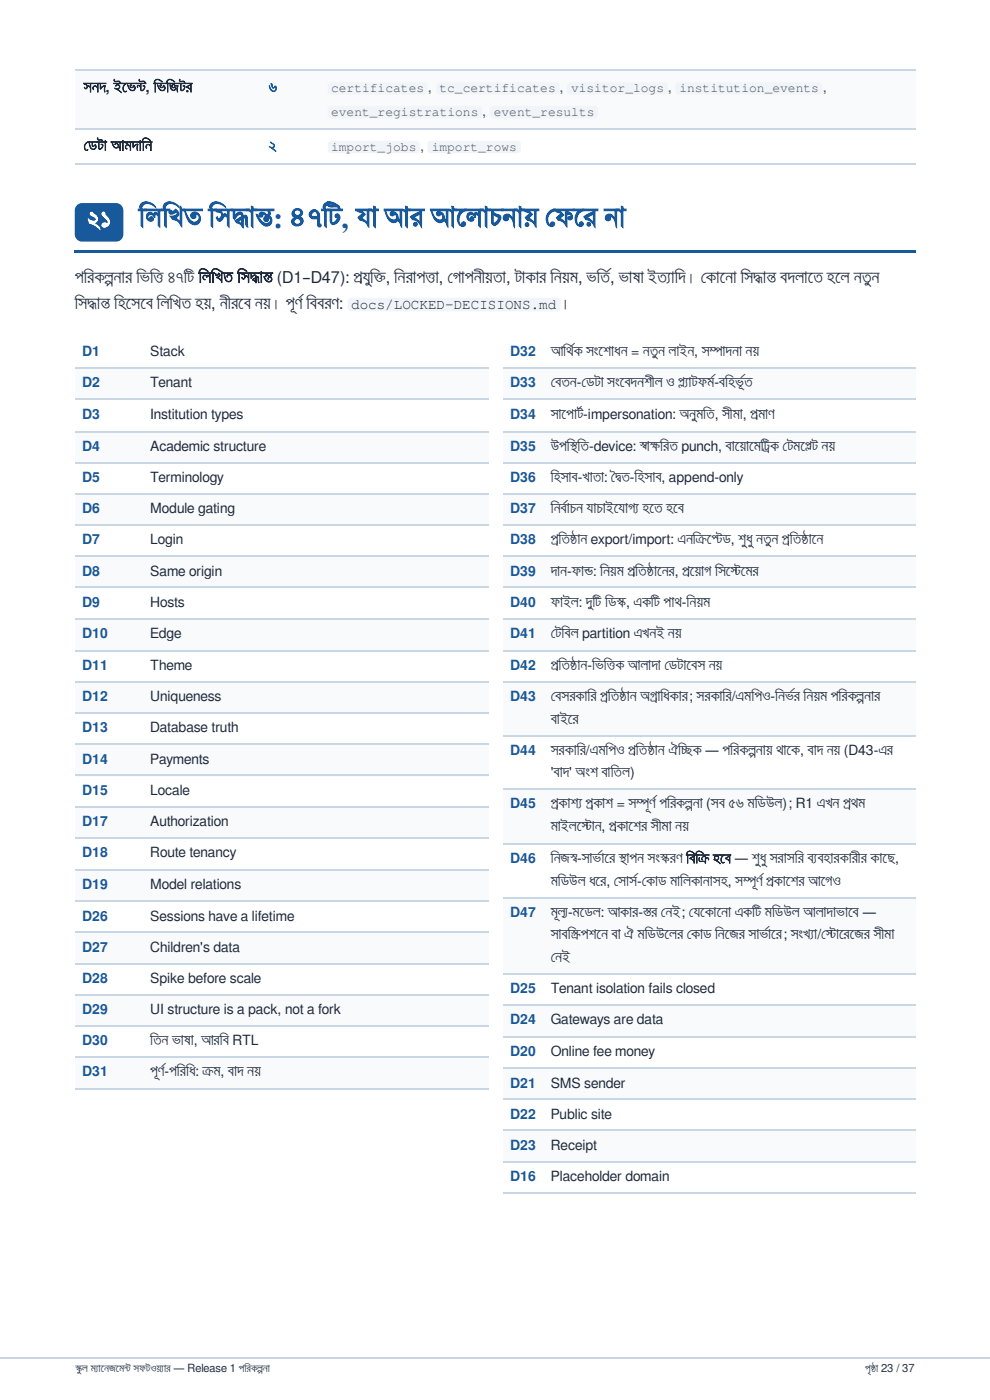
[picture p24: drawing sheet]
<svg xmlns="http://www.w3.org/2000/svg" width="210mm" height="297mm" viewBox="0 0 210 297" stroke-linecap="round" stroke-linejoin="round" font-family="sans-serif">
<defs><g id="words">
<g font-size="6.8" fill="#17599b">
<text x="29.5" y="48.4">লি খি তসি দ্ধা ন</text>
<text x="54.2" y="48.4">্</text>
<text x="54.2" y="48.4">ত</text>
<text x="103.9" y="48.4">চনা য় ফে</text>
<text x="121.8" y="48.4">রে</text>
<text x="128.4" y="48.4">না</text>
</g>
<text font-size="6.1" fill="#17599b" x="58.1" y="48.4">: ৪৭টি , যা আরআলো</text>
<text font-size="5.6" fill="#fff" x="18.5" y="48.4">২১</text>
<g font-size="3.9" fill="#1e293b">
<text x="15.9" y="60.1">পরি কলনা</text>
<text x="15.9" y="65.6">সি দ্ধা ন হি সে বে</text>
<text x="21.3" y="65.6">্</text>
<text x="21.3" y="65.6">ত</text>
<text x="22.2" y="60.1">্পনার ভি ত্তি</text>
<text x="33.3" y="65.6">লি খি ত হয়</text>
<text x="35.6" y="60.1">৪৭টি লি খি ত সি দ্ধা ন</text>
<text x="54.1" y="65.6">নয়</text>
<text x="55.8" y="60.1">্</text>
<text x="55.8" y="60.1">ত</text>
<text x="98.7" y="60.1">পনী য় তা</text>
<text x="143.3" y="60.1">দি</text>
<text x="152.9" y="60.1">নো</text>
<text x="157.3" y="60.1">সি দ্ধা ন বদলা তে</text>
<text x="162.7" y="60.1">্</text>
<text x="162.7" y="60.1">ত</text>
<text x="175.6" y="60.1">হলে</text>
<text x="181.3" y="60.1">নতু ন</text>
</g>
<g font-size="3.5" fill="#1e293b">
<text x="17.7" y="19.6">সনদ, ইভে ন, ভি জি টর</text>
<text x="28.9" y="19.6">্</text>
<text x="28.9" y="19.6">ট</text>
<text x="17.7" y="32">ডে টা আমদা নি</text>
</g>
<g font-size="3.5" fill="#17599b">
<text x="57" y="19.6">৬</text>
<text x="57" y="32">২</text>
</g>
<g font-size="3.4" fill="#1e293b">
<text x="44.9" y="65.6">, নী রবে</text>
<text x="57.5" y="65.6">। পূ র্ণ বি বরণ:</text>
<text x="58.8" y="60.1">(D1–D47): প্র যুপ্র ক্তিযুক্তি , নি রা পত্তা , গো</text>
<text x="107.5" y="60.1">, টা কা র নি য় ম, ভর্তি , ভা ষা ইত্যা</text>
<text x="118.9" y="65.6">।</text>
<text x="145.6" y="60.1">। কো</text>
</g>
<g font-size="3.3" fill="#1e293b">
<text x="117" y="75.7">আর্থি ক সং শো</text>
<text x="121.8" y="75.7">র্থি</text>
<text x="130.4" y="75.7">ধন = নতু ন লা ইন, সম্পা দনা নয়</text>
<text x="117" y="82.3">বে তন-ডে</text>
<text x="126.2" y="82.3">টা সং বে দনশী ল ও প্ল্যা</text>
<text x="146.9" y="82.3">টফর্ম -র্ম বহি র্ভূ ত</text>
<text x="158" y="82.3">র্ভূ</text>
<text x="117" y="88.9">সা পো</text>
<text x="122.5" y="88.9">র্ট -impersonation: অনু মতি , সী মা , প্র মাপ্র মাণ</text>
<text x="147.8" y="89">নু</text>
<text x="117" y="95.8">উপস্থি তি -device: স্বা করি ত punch, বা য়ো</text>
<text x="138" y="95.8">্</text>
<text x="138" y="95.8">ষ</text>
<text x="159.1" y="95.8">মে ট্রি ক টে মপ্লে টপ্লে নয়</text>
<text x="117" y="102.4">হি সা ব-খা তা : দ্বৈ ত-হি সা ব, append-only</text>
<text x="117" y="109">নি র্বা চন যা চা ইযো</text>
<text x="133.4" y="109">গ্য</text>
<text x="136.5" y="109">হতে</text>
<text x="141.5" y="109">হবে</text>
<text x="117" y="115.6">প্র তিপ্রতি ষ্ঠা ন export/import: এনক্রি</text>
<text x="150.1" y="115.6">প্টে</text>
<text x="153.4" y="115.6">ড, শু ধু নতু ন প্র তিপ্রতি ষ্ঠা নে</text>
<text x="117" y="122.2">দা ন-ফা ন: নি য় ম প্র তিপ্রতি ষ্ঠা নে র, প্র য়োপ্রয়ো গ সি স্টে</text>
<text x="124" y="122.2">্</text>
<text x="124" y="122.2">ড</text>
<text x="157.3" y="122.2">মে র</text>
<text x="117" y="128.9">ফা ইল: দু টিদুটি ডি স, একটি পা থ-নি য় ম</text>
<text x="130.9" y="128.9">্</text>
<text x="130.9" y="128.9">ক</text>
<text x="117" y="135.5">টে বি ল partition এখনই নয়</text>
<text x="117" y="142.3">প্র তিপ্রতি ষ্ঠা ন-ভি ত্তি ক আলা দা ডে</text>
<text x="143.8" y="142.3">টা বে স নয়</text>
<text x="117" y="149">বে সরকা রি প্র তিপ্রতি ষ্ঠা ন অগ্রা ধি কা র; সরকা রি /এমপি ও-নি র্ভ রর্ভ নি য় ম পরি কলনা</text>
<text x="181.9" y="149">্পনার</text>
<text x="117" y="153.7">বা ইরে</text>
<text x="117" y="160.3">সরকা রি /এমপি ও প্র তিপ্রতি ষ্ঠা ন ঐচ্ছি</text>
<text x="147.1" y="160.3">ক — পরি কলনা</text>
<text x="158.9" y="160.3">্পনায় থা কে</text>
<text x="117" y="171.7">প্র কাপ্র কাশ্য</text>
<text x="124.4" y="171.7">প্র কাপ্র কাশ = সম্পূ র্ণ পরি কলনা</text>
<text x="145.5" y="171.7">্পনা (সব ৫৬ মডি উল); R1 এখন প্র থম</text>
<text x="180.7" y="172">প্র</text>
<text x="117" y="176.5">মা ইলস্টো</text>
<text x="126.3" y="176.5">ন, প্র কাপ্র কাশে র সী মা নয়</text>
<text x="117" y="183.4">নি জস্ব -সা র্ভা রে</text>
<text x="131.4" y="183.4">স্থা পন সং সরণ বি ক্রি</text>
<text x="140.2" y="183.4">্</text>
<text x="140.2" y="183.4">ক</text>
<text x="151.4" y="183.4">হবে</text>
<text x="117" y="188.1">মডি উল ধরে , সো</text>
<text x="133.6" y="188.1">র্স -র্স কো</text>
<text x="139.8" y="188.1">ড মা লি কা না সহ, সম্পূ র্ণ প্র কাপ্র কাশে র আগে ও</text>
<text x="117" y="194.7">মূ ল-মডে ল: আকা র-সর নে ই; যে কো</text>
<text x="118.5" y="194.7">্</text>
<text x="118.5" y="194.7">য</text>
<text x="136.5" y="194.7">্</text>
<text x="136.5" y="194.7">ত</text>
<text x="152.2" y="194.7">নো</text>
<text x="156" y="194.7">একটি মডি উল আলা দা ভা বে</text>
<text x="117" y="199.5">সা বস্ক্রি</text>
<text x="123.3" y="199.5">পশনে</text>
<text x="129.9" y="199.5">বা ঐ মডি উলে র কো</text>
<text x="149.3" y="199.5">ড নি জে</text>
<text x="156.9" y="199.5">র সা র্ভা রে ; সং খ্যা</text>
<text x="178.2" y="199.5">রে জে</text>
<text x="183.4" y="199.5">র সী মা</text>
<text x="117" y="204.3">নে ই</text>
<text x="31.9" y="222">তি ন ভা ষা , আরবি RTL</text>
<text x="31.9" y="228.6">পূ র্ণ -র্ণ পরি ধি : কম, বা দ নয়</text>
<text x="43" y="228.6">্</text>
<text x="43" y="228.6">র</text>
</g>
<g font-size="3.1" fill="#475569">
<text x="90.9" y="19.6">,</text>
<text x="118.8" y="19.6">,</text>
<text x="141.8" y="19.6">,</text>
<text x="174.7" y="19.6">,</text>
<text x="102.4" y="24.6">,</text>
<text x="89.2" y="32">,</text>
</g>
<g font-size="3" fill="#1e293b">
<text x="74.6" y="65.6">docs/LOCKED-DECISIONS.md</text>
<text x="31.9" y="75.7">Stack</text>
<text x="31.9" y="82.3">Tenant</text>
<text x="31.9" y="88.9">Institution types</text>
<text x="31.9" y="95.8">Academic structure</text>
<text x="31.9" y="102.4">Terminology</text>
<text x="31.9" y="109">Module gating</text>
<text x="31.9" y="115.6">Login</text>
<text x="31.9" y="122.2">Same origin</text>
<text x="31.9" y="128.9">Hosts</text>
<text x="31.9" y="135.5">Edge</text>
<text x="31.9" y="142.3">Theme</text>
<text x="31.9" y="149">Uniqueness</text>
<text x="31.9" y="155.6">Database truth</text>
<text x="169.9" y="160.3">, বা দ নয় (D43-এর</text>
<text x="31.9" y="162.2">Payments</text>
<text x="117" y="165.1">'বা দ' অং শ বা তি ল)</text>
<text x="31.9" y="168.8">Locale</text>
<text x="31.9" y="175.4">Authorization</text>
<text x="31.9" y="182">Route tenancy</text>
<text x="155.9" y="183.4">— শু ধু সরা সরি ব্য বহা রকা রী র কা ছে</text>
<text x="190.1" y="183.4">,</text>
<text x="31.9" y="188.9">Model relations</text>
<text x="31.9" y="195.5">Sessions have a lifetime</text>
<text x="183.1" y="194.7">—</text>
<text x="31.9" y="202.1">Children's data</text>
<text x="173.6" y="199.5">/স্টো</text>
<text x="31.9" y="208.8">Spike before scale</text>
<text x="31.9" y="215.4">UI structure is a pack, not a fork</text>
<text x="117" y="210.9">Tenant isolation fails closed</text>
<text x="117" y="217.5">Gateways are data</text>
<text x="117" y="224.4">Online fee money</text>
<text x="117" y="231">SMS sender</text>
<text x="117" y="237.6">Public site</text>
<text x="117" y="244.2">Receipt</text>
<text x="117" y="250.8">Placeholder domain</text>
</g>
<g font-size="3" fill="#17599b">
<text x="17.5" y="75.7">D1</text>
<text x="108.3" y="75.7">D32</text>
<text x="17.5" y="82.3">D2</text>
<text x="108.3" y="82.3">D33</text>
<text x="17.5" y="88.9">D3</text>
<text x="108.3" y="88.9">D34</text>
<text x="17.5" y="95.8">D4</text>
<text x="108.3" y="95.8">D35</text>
<text x="17.5" y="102.4">D5</text>
<text x="108.3" y="102.4">D36</text>
<text x="17.5" y="109">D6</text>
<text x="108.3" y="109">D37</text>
<text x="17.5" y="115.6">D7</text>
<text x="108.3" y="115.6">D38</text>
<text x="17.5" y="122.2">D8</text>
<text x="108.3" y="122.2">D39</text>
<text x="17.5" y="128.9">D9</text>
<text x="108.3" y="128.9">D40</text>
<text x="17.5" y="135.5">D10</text>
<text x="108.3" y="135.5">D41</text>
<text x="17.5" y="142.3">D11</text>
<text x="108.3" y="142.3">D42</text>
<text x="17.5" y="149">D12</text>
<text x="108.3" y="149">D43</text>
<text x="17.5" y="155.6">D13</text>
<text x="108.3" y="160.3">D44</text>
<text x="17.5" y="162.2">D14</text>
<text x="17.5" y="168.8">D15</text>
<text x="108.3" y="171.7">D45</text>
<text x="17.5" y="175.4">D17</text>
<text x="17.5" y="182">D18</text>
<text x="108.3" y="183.4">D46</text>
<text x="17.5" y="188.9">D19</text>
<text x="17.5" y="195.5">D26</text>
<text x="108.3" y="194.7">D47</text>
<text x="17.5" y="202.1">D27</text>
<text x="17.5" y="208.8">D28</text>
<text x="17.5" y="215.4">D29</text>
<text x="108.3" y="210.9">D25</text>
<text x="17.5" y="222">D30</text>
<text x="108.3" y="217.5">D24</text>
<text x="108.3" y="224.4">D20</text>
<text x="17.5" y="228.6">D31</text>
<text x="108.3" y="231">D21</text>
<text x="108.3" y="237.6">D22</text>
<text x="108.3" y="244.2">D23</text>
<text x="108.3" y="250.8">D16</text>
</g>
<g font-size="2.7" fill="#475569">
<text x="70.3" y="19.6">certificates</text>
<text x="93.3" y="19.6">tc_certificates</text>
<text x="121.3" y="19.6">visitor_logs</text>
<text x="144.3" y="19.6">institution_events</text>
<text x="70.3" y="24.6">event_registrations</text>
<text x="104.8" y="24.6">event_results</text>
<text x="70.3" y="32">import_jobs</text>
<text x="91.7" y="32">import_rows</text>
</g>
<g font-size="2.4" fill="#272d37">
<text x="16" y="291.3">স্কু ল ম্যা</text>
<text x="21.4" y="291.3">নে জমে ন সফটওয়্যা</text>
<text x="26.4" y="291.3">্</text>
<text x="26.4" y="291.3">ট</text>
<text x="35.3" y="291.3">র — Release 1 পরি কলপ</text>
<text x="54.7" y="291.3">্না</text>
<text x="183.7" y="291.3">পৃ ষ্ঠা</text>
<text x="187.1" y="291.3">23 / 37</text>
</g>
</g></defs>
<g fill="#f8fafc">
<path d="M15.9 14.8h39.4v12.5h-39.4z"/>
<path d="M55.3 14.8h12.4v12.5h-12.4z"/>
<path d="M67.7 14.8h126.7v12.5h-126.7z"/>
</g>
<path d="M15.9 14.9h178.5M15.9 27.4h178.5M15.9 34.8h178.5" fill="none" stroke="#c9d6e3" stroke-width=".26"/>
<path d="M15.9 53.2h178.5v.5h-178.5z" fill="#17599b"/>
<g fill="#f1f5f9">
<path d="M69.8 17.7l.6-.2h19.6a.79 .79 0 0 1 .8 .8v1a.79 .79 0 0 1-.8 .8h-19.6a.79 .79 0 0 1-.8-.8v-1.2z"/>
<path d="M92.8 17.7l.6-.2h24.6a.79 .79 0 0 1 .8 .8v1a.79 .79 0 0 1-.8 .8h-24.6a.79 .79 0 0 1-.8-.8v-1.2z"/>
<path d="M120.6 17.7l.6-.2h19.8a.79 .79 0 0 1 .8 .8v1a.79 .79 0 0 1-.8 .8h-19.8a.79 .79 0 0 1-.8-.8v-1.2z"/>
<path d="M143.6 17.7l.6-.2h29.6a.79 .79 0 0 1 .8 .8v1a.79 .79 0 0 1-.8 .8h-29.6a.79 .79 0 0 1-.8-.8v-1.2z"/>
<path d="M69.8 22.7l.6-.2h31.2a.79 .79 0 0 1 .8 .8v1a.79 .79 0 0 1-.8 .8h-31.2a.79 .79 0 0 1-.8-.8v-1.2z"/>
<path d="M104.2 22.7l.6-.2h21.4a.79 .79 0 0 1 .8 .8v1a.79 .79 0 0 1-.8 .8h-21.4a.79 .79 0 0 1-.8-.8v-1.2z"/>
<path d="M69.8 30.1l.6-.2h18a.79 .79 0 0 1 .8 .8v1a.79 .79 0 0 1-.8 .8h-18a.79 .79 0 0 1-.8-.8v-1.2z"/>
<path d="M91 30.1l.5-.2h18.3a.79 .79 0 0 1 .8 .8v1a.79 .79 0 0 1-.8 .8h-18.3a.79 .79 0 0 1-.7-.8v-1.2z"/>
</g>
<path d="M16.3 43.6l1-.5h7.3a1.59 1.59 0 0 1 1.6 1.6v5a1.59 1.59 0 0 1-1.6 1.6h-7.1a1.59 1.59 0 0 1-1.6-1.6v-5.1z" fill="#17599b"/>
<path d="M74.1 63.5l.5-.3h43.7a.79 .79 0 0 1 .8 .8v1.4a.79 .79 0 0 1-.8 .7h-43.7a.79 .79 0 0 1-.8-.7v-1.5z" fill="#f1f5f9"/>
<g fill="#f8fafc">
<path d="M15.9 78.3h14.5v6.6h-14.5z"/>
<path d="M30.4 78.3h73.3v6.6h-73.3z"/>
<path d="M15.9 91.5h14.5v6.7h-14.5z"/>
<path d="M30.4 91.5h73.3v6.7h-73.3z"/>
<path d="M15.9 104.8h14.5v6.9h-14.5z"/>
<path d="M30.4 104.8h73.3v6.9h-73.3z"/>
<path d="M15.9 118.3h14.5v6.6h-14.5z"/>
<path d="M30.4 118.3h73.3v6.6h-73.3z"/>
<path d="M15.9 131.5h14.5v6.6h-14.5z"/>
<path d="M30.4 131.5h73.3v6.6h-73.3z"/>
<path d="M15.9 144.7h14.5v6.6h-14.5z"/>
<path d="M30.4 144.7h73.3v6.6h-73.3z"/>
<path d="M15.9 158.2h14.5v6.6h-14.5z"/>
<path d="M30.4 158.2h73.3v6.6h-73.3z"/>
<path d="M15.9 171.4h14.5v6.7h-14.5z"/>
<path d="M30.4 171.4h73.3v6.7h-73.3z"/>
<path d="M15.9 184.7h14.5v6.6h-14.5z"/>
<path d="M30.4 184.7h73.3v6.6h-73.3z"/>
<path d="M15.9 197.9h14.5v6.6h-14.5z"/>
<path d="M30.4 197.9h73.3v6.6h-73.3z"/>
<path d="M15.9 211.4h14.5v6.6h-14.5z"/>
<path d="M30.4 211.4h73.3v6.6h-73.3z"/>
<path d="M15.9 224.6h14.5v6.6h-14.5z"/>
<path d="M30.4 224.6h73.3v6.6h-73.3z"/>
</g>
<g fill="none" stroke="#c9d6e3" stroke-width=".26">
<path d="M15.9 78.2h87.8M15.9 84.8h87.8M15.9 91.7h87.8M15.9 98.3h87.8M15.9 104.9h87.8M15.9 111.5h87.8M15.9 118.1h87.8M15.9 124.8h87.8M15.9 131.4h87.8M15.9 138.2h87.8M15.9 144.9h87.8M15.9 151.5h87.8"/>
<path d="M15.9 158.1h87.8M15.9 164.7h87.8M15.9 171.3h87.8M15.9 177.9h87.8M15.9 184.8h87.8M15.9 191.4h87.8M15.9 198h87.8M15.9 204.7h87.8M15.9 211.3h87.8M15.9 217.9h87.8M15.9 224.5h87.8M15.9 231.4h87.8"/>
</g>
<g fill="#f8fafc">
<path d="M106.9 78.3h8.5v6.6h-8.5z"/>
<path d="M115.4 78.3h79v6.6h-79z"/>
<path d="M106.9 91.5h8.5v6.7h-8.5z"/>
<path d="M115.4 91.5h79v6.7h-79z"/>
<path d="M106.9 104.8h8.5v6.9h-8.5z"/>
<path d="M115.4 104.8h79v6.9h-79z"/>
<path d="M106.9 118.3h8.5v6.6h-8.5z"/>
<path d="M115.4 118.3h79v6.6h-79z"/>
<path d="M106.9 131.5h8.5v6.6h-8.5z"/>
<path d="M115.4 131.5h79v6.6h-79z"/>
<path d="M106.9 144.7h8.5v11.7h-8.5z"/>
<path d="M115.4 144.7h79v11.7h-79z"/>
<path d="M106.9 167.7h8.5v11.4h-8.5z"/>
<path d="M115.4 167.7h79v11.4h-79z"/>
<path d="M106.9 190.5h8.5v16.4h-8.5z"/>
<path d="M115.4 190.5h79v16.4h-79z"/>
<path d="M106.9 213.5h8.5v6.6h-8.5z"/>
<path d="M115.4 213.5h79v6.6h-79z"/>
<path d="M106.9 226.7h8.5v6.7h-8.5z"/>
<path d="M115.4 226.7h79v6.7h-79z"/>
<path d="M106.9 240h8.5v6.9h-8.5z"/>
<path d="M115.4 240h79v6.9h-79z"/>
</g>
<g fill="none" stroke="#c9d6e3" stroke-width=".26">
<path d="M106.9 78.2h87.5M106.9 84.8h87.5M106.9 91.7h87.5M106.9 98.3h87.5M106.9 104.9h87.5M106.9 111.5h87.5M106.9 118.1h87.5M106.9 124.8h87.5M106.9 131.4h87.5M106.9 138.2h87.5M106.9 144.9h87.5M106.9 156.2h87.5"/>
<path d="M106.9 167.6h87.5M106.9 179.3h87.5M106.9 190.6h87.5M106.9 206.8h87.5M106.9 213.4h87.5M106.9 220.3h87.5M106.9 226.9h87.5M106.9 233.5h87.5M106.9 240.1h87.5M106.9 246.7h87.5M106.9 253.3h87.5"/>
</g>
<path d="M0 288.5h210.1" fill="none" stroke="#cbd5e1" stroke-width=".26"/>
<use href="#words"/>
</svg>
